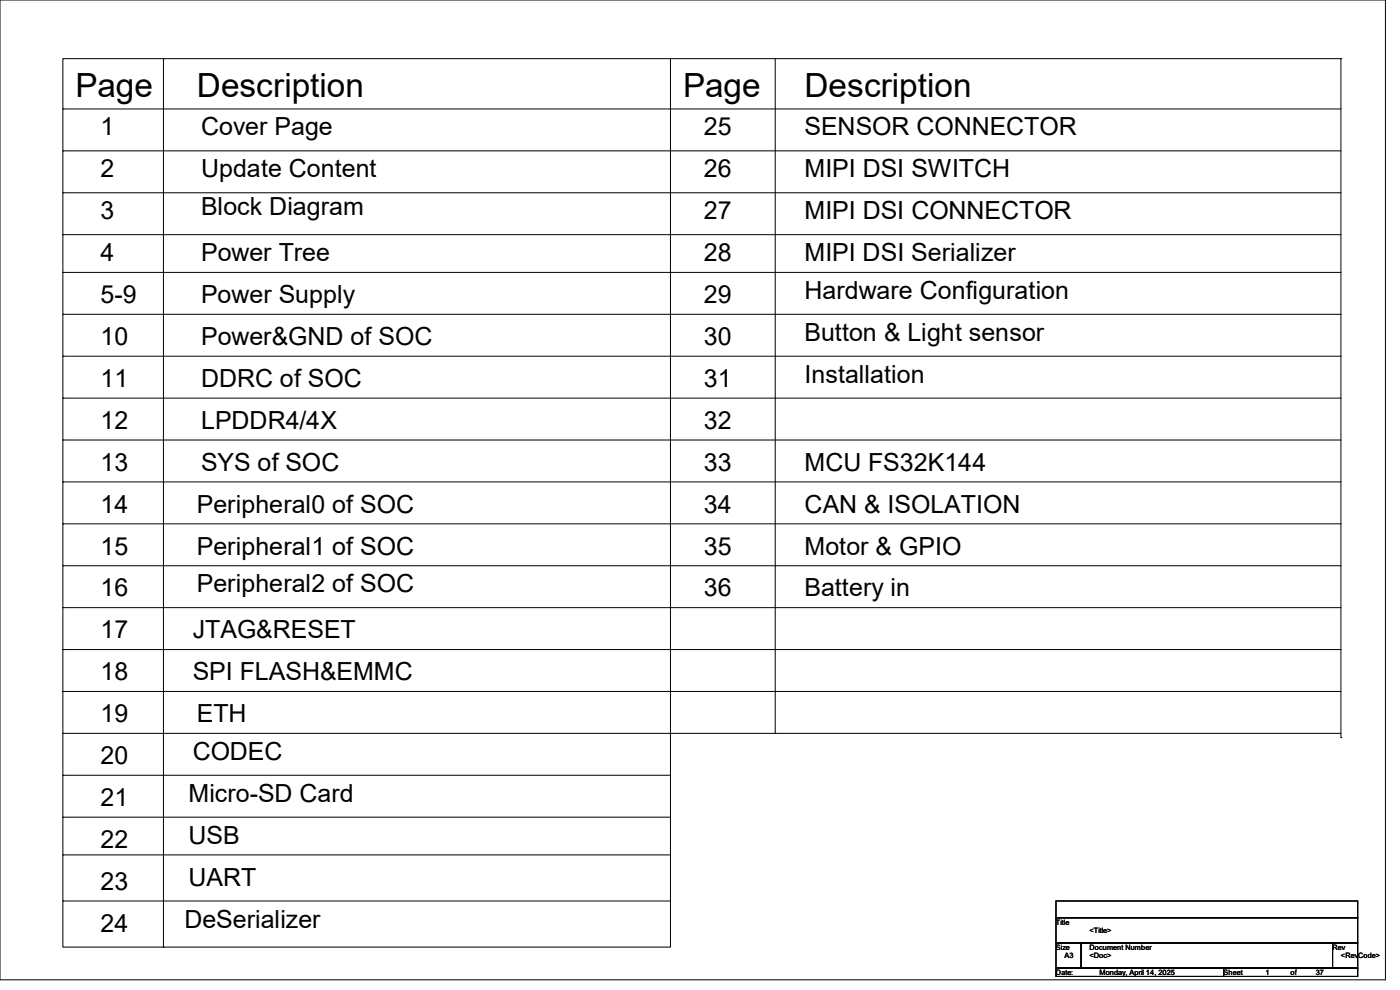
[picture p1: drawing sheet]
<svg xmlns="http://www.w3.org/2000/svg" width="297mm" height="210mm" viewBox="0 0 297 210" stroke-linecap="round" stroke-linejoin="round" font-family="sans-serif">
<defs><g id="words">
<g font-size="7.1">
<text x="16" y="20.6">Page</text>
<text x="41.8" y="20.6">Description</text>
<text x="144.9" y="20.6">Page</text>
<text x="170.7" y="20.6">Description</text>
</g>
<g font-size="5.3">
<text x="21.3" y="28.7">1</text>
<text x="42.7" y="28.7">Cover Page</text>
<text x="149.4" y="28.7">25</text>
<text x="170.7" y="28.7">SENSOR CONNECTOR</text>
<text x="21.3" y="37.6">2</text>
<text x="42.7" y="37.6">Update Content</text>
<text x="149.4" y="37.6">26</text>
<text x="170.7" y="37.6">MIPI DSI SWITCH</text>
<text x="21.3" y="46.5">3</text>
<text x="42.7" y="45.6">Block Diagram</text>
<text x="149.4" y="46.5">27</text>
<text x="170.7" y="46.5">MIPI DSI CONNECTOR</text>
<text x="21.3" y="55.4">4</text>
<text x="42.7" y="55.4">Power Tree</text>
<text x="149.4" y="55.4">28</text>
<text x="170.7" y="55.4">MIPI DSI Serializer</text>
<text x="21.3" y="64.3">5-9</text>
<text x="42.7" y="64.3">Power Supply</text>
<text x="149.4" y="64.3">29</text>
<text x="170.7" y="63.4">Hardware Configuration</text>
<text x="21.3" y="73.2">10</text>
<text x="42.7" y="73.2">Power&amp;GND of SOC</text>
<text x="149.4" y="73.2">30</text>
<text x="170.7" y="72.3">Button &amp; Light sensor</text>
<text x="21.3" y="82.1">11</text>
<text x="42.7" y="82.1">DDRC of SOC</text>
<text x="149.4" y="82.1">31</text>
<text x="170.7" y="81.2">Installation</text>
<text x="21.3" y="91">12</text>
<text x="42.7" y="91">LPDDR4/4X</text>
<text x="149.4" y="91">32</text>
<text x="21.3" y="99.9">13</text>
<text x="42.7" y="99.9">SYS of SOC</text>
<text x="149.4" y="99.9">33</text>
<text x="170.7" y="99.9">MCU FS32K144</text>
<text x="21.3" y="108.8">14</text>
<text x="41.8" y="108.8">Peripheral0 of SOC</text>
<text x="149.4" y="108.8">34</text>
<text x="170.7" y="108.8">CAN &amp; ISOLATION</text>
<text x="21.3" y="117.6">15</text>
<text x="41.8" y="117.6">Peripheral1 of SOC</text>
<text x="149.4" y="117.6">35</text>
<text x="170.7" y="117.6">Motor &amp; GPIO</text>
<text x="41.8" y="125.6">Peripheral2 of SOC</text>
<text x="21.3" y="126.5">16</text>
<text x="149.4" y="126.5">36</text>
<text x="170.7" y="126.5">Battery in</text>
<text x="21.3" y="135.4">17</text>
<text x="40.9" y="135.4">JTAG&amp;RESET</text>
<text x="21.3" y="144.3">18</text>
<text x="40.9" y="144.3">SPI FLASH&amp;EMMC</text>
<text x="21.3" y="153.2">19</text>
<text x="41.8" y="153.2">ETH</text>
<text x="40.9" y="161.2">CODEC</text>
<text x="21.3" y="162.1">20</text>
<text x="21.3" y="171">21</text>
<text x="40" y="170.1">Micro-SD Card</text>
<text x="21.3" y="179.9">22</text>
<text x="40" y="179">USB</text>
<text x="21.3" y="188.8">23</text>
<text x="40" y="187.9">UART</text>
<text x="21.3" y="197.7">24</text>
<text x="39.1" y="196.8">DeSerializer</text>
</g>
<g font-size="1.6">
<text x="224" y="196.1">Title</text>
<text x="231.1" y="197.9">&lt;Title&gt;</text>
<text x="224" y="201.5">Size</text>
<text x="225.8" y="203.2">A3</text>
<text x="231.1" y="201.5">Document Number</text>
<text x="231.1" y="203.2">&lt;Doc&gt;</text>
<text x="282.7" y="201.5">Rev</text>
<text x="284.5" y="203.2">&lt;RevCode&gt;</text>
<text x="224" y="206.8">Date:</text>
<text x="233.3" y="206.8">Monday, April 14, 2025</text>
<text x="259.6" y="206.8">Sheet</text>
<text x="268.5" y="206.8">1</text>
<text x="273.8" y="206.8">of</text>
<text x="279.1" y="206.8">37</text>
</g>
</g></defs>
<g fill="none" stroke="#000" stroke-width=".21">
<path d="M0 0h293.9v207.9h-293.9zM13.3 12.4h128.9v188.5h-128.9zM34.7 12.4h.1M34.7 12.4v188.5M142.2 12.4h142.3M164.5 12.4v143.2M284.5 12.4h.1M284.5 12.4v144.1M13.3 32h.1M13.3 23.1h.1M13.3 32h271.2M13.3 23.1h271.2"/>
<path d="M13.3 40.9h.1M13.3 49.8h.1M13.3 57.8h.1M13.3 40.9h271.2M13.3 49.8h271.2M13.3 57.8h271.2M13.3 75.6h.1M13.3 66.7h.1M13.3 75.6h271.2M13.3 66.7h271.2M13.3 84.5h.1M13.3 93.3h.1"/>
<path d="M13.3 84.5h271.2M13.3 93.3h271.2M13.3 111.1h.1M13.3 102.2h.1M13.3 111.1h271.2M13.3 102.2h271.2M13.3 120h.1M13.3 137.8h.1M13.3 128.9h.1M13.3 120h271.2M13.3 137.8h271.2M13.3 128.9h271.2"/>
<path d="M13.3 146.7h.1M13.3 155.6h.1M13.3 146.7h271.2M13.3 155.6h271.2M164.5 155.6h.1M284.5 156.5h.1M13.3 164.5h.1M13.3 173.4h.1M13.3 164.5h128.9M13.3 173.4h128.9M13.3 181.4h.1M13.3 191.1h.1"/>
<path d="M13.3 181.4h128.9M13.3 191.1h128.9M224 191.1h64v3.6h-64zM224 194.7h64v5.3h-64zM34.7 200.9h.1M224 200h5.4v5.4h-5.4zM224 205.4h35.6v1.7h-35.6zM229.4 200h53.3v5.4h-53.3zM259.6 205.4h28.4v1.7h-28.4zM282.7 200h5.3v5.4h-5.3z"/>
</g>
<use href="#words"/>
</svg>
